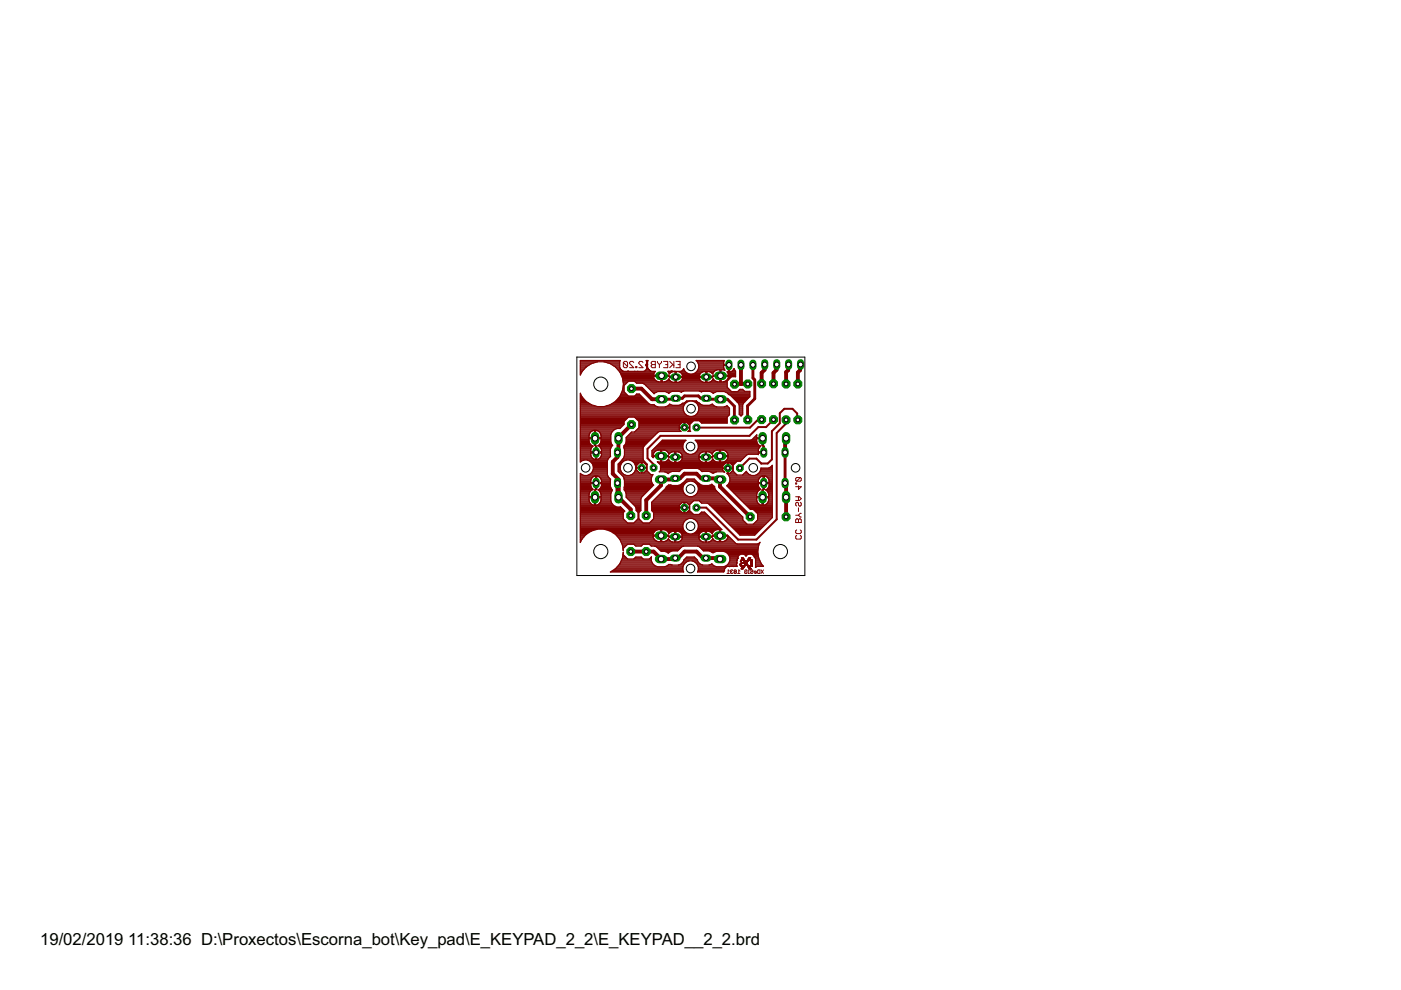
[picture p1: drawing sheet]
<svg xmlns="http://www.w3.org/2000/svg" width="297mm" height="210mm" viewBox="0 0 297 210" stroke-linecap="round" stroke-linejoin="round" font-family="sans-serif">
<defs><g id="words">
<g font-size="4">
<text x="8.5" y="200.4">19/02/2019</text>
<text x="27.2" y="200.4">11:38:36 D:\Proxectos\Escorna_bot\Key_pad\E_KEYPAD_2_2\E_KEYPAD__2_2.brd</text>
</g>
</g></defs>
<g fill="none" stroke="#800000" stroke-width=".21">
<path d="M132.2 76.9l.2-.3h.4l.3 .3v.8M132.2 76.9v.8l.2 .3h.4l.3-.3M132.2 76.9l.9 .8M134.4 76.9l-.3-.3h-.4l-.2 .3v.2l.9 .9h-.9M134.8 77.7h.2v.3h-.2zM136.3 76.9l-.2-.3h-.4l-.3 .3v.2l.9 .9h-.9M138.3 76.6h.6v1.4h-.6l-.2-.3 .2-.4-.2-.4zM138.3 77.3h.6M139.4 76.6v.3l.4 .4M139.8 77.3v.7M140.3 76.6v.3l-.5 .4M140.7 76.6h.9v1.4h-.9"/>
<path d="M141.1 77.3h.5M142 76.6l.9 .9M142.6 77.3l-.6 .7M142.9 76.6v1.4M143.3 76.6h.9v1.4h-.9M143.7 77.3h.5M156.9 119.7h.2M156.9 119.8l.3 .1M156.9 119.8h.2M156.9 119.6h.3M157 119.9h1M157 119.9h.2"/>
<path d="M157 119h.2M157 120h.9M157 119.1h.1M157.1 118.8h.8M157.1 118.7h.8M157.1 119.6l-.2 .1M157.2 119l-.2 .1M157.2 118.3h.3M157.2 118.9l-.2 .1M157.2 118.3h.4M157.2 118.3l.4 .1M157.3 118.9h-.3"/>
<path d="M157.3 118.4h.3M157.3 119.5h-.3M157.3 118.4l.4 .1M157.4 118.8l-.4 .1M157.4 118.5h.3M157.4 118.6h.4M157.5 119.5h-.5M157.6 118.8h.3M157.6 118.6h.2M157.7 119.4h-.7M157.7 118.9h.3M157.8 119.1h.7"/>
<path d="M157.8 118.9l.2 .1M157.8 119.4h-.7M157.8 119l.3 .1M157.8 119h.3M157.8 118.7h-.6M157.8 118.7h.1M157.9 119.7h.3M157.9 119.5h.6M158 119.4h.5M158 119.9h-.3M158 119.8l-.2 .1M158.1 118.9v.1"/>
<path d="M158.1 119.8h.1M158.1 119.8h-.3M158.2 119.7h-.3M158.2 119.7h.3M158.2 119.7h.1M158.3 119v.1M158.3 119.7l.2 .1M158.3 119.8h.3M158.4 119.8l.2 .1M158.4 119.9h.3M158.4 119.9l1 .1M158.4 118.9h1"/>
<path d="M158.5 119.4h-.5M158.5 119.3h-1.3M158.5 119.3h-1.1M158.5 118.7l.9 .1M158.5 118.7h.1M158.5 119.6h-.6M158.5 119.2h-.9M158.5 120h.9M158.5 119.1l-.7 .1M158.5 118.7h.9M158.5 119l-.3 .1M158.6 119h-.3"/>
<path d="M158.6 118.9l-.2 .1M158.6 118.5h.4M158.7 118.9h-.3M158.8 118.3h.4M158.9 118.6h-.3M159 118.6h-.4M159.1 118.4l-.5 .1M159.1 118.4h-.4M159.1 118.3l-.4 .1M159.3 119.9h.1M159.3 119.8h.1M159.3 119.7h.1"/>
<path d="M159.3 119.6h.1M159.3 119.5h.1M159.3 119.4h.1M159.3 119.3h.1M159.3 119.2h.1M159.3 119.1h.1M159.3 119h.1M159.3 118.9h.1M168.7 110.2l.2-.2 .4 .2 .4-.2 .2 .2v.6h-1.2zM168.7 102.4h.2v.2h-.2zM168.7 109.2h.6M168.7 105.3h.8l.4 .4-.4 .4h-.8"/>
<path d="M168.9 113.5l-.2 .2v.4l.2 .2h.8l.2-.2v-.4l-.2-.2M168.9 112.4l-.2 .1v.4l.2 .2h.8l.2-.2v-.4l-.2-.1M169.3 103v.8l.6-.6h-1.2M169.3 105.3v.8M169.3 107.7v.8M169.3 110.2v.6M169.3 109.2l.4 .4h.2M169.7 101.2l.2 .2v.4l-.2 .2h-.8M169.7 106.5l.2 .2v.4l-.2 .2-.4-.2v-.4l-.2-.2-.4 .2v.4l.2 .2M169.7 101.2h-.8l-.2 .2v.4l.2 .2M169.7 101.2l-.8 .8M169.9 108.8h-.2l-.4 .4"/>
<path d="M154.1 121.6h.5M154.6 121.1l-.2-.3v.8M155 121.2l-.1 .1 .1 .3 .4-.1M155 121.2h.1M155.4 121l-.4-.2-.1 .2 .1 .2M155.8 121.2l-.2 .1 .2 .3 .3-.1-.1-.3M155.8 121.2l-.2-.1 .2-.3 .3 .2-.1 .2M155.8 121.2h.2M156.4 121.6h.5M156.9 121.1l-.3-.3v.8M157.1 120l.8 .1M157.1 120.6h.4"/>
<path d="M157.2 120.1h.5M157.2 120.4h.5M157.4 120.1h.5M157.6 120.6h-.5M157.6 120.5h-.4M157.7 120.4h-.4M157.8 120.3h-.5M157.8 120.2l-.4 .1M157.8 120.1h.1M157.8 120.2h-.4M157.9 121l.1-.2 .4 .2v.5l-.4 .1-.1-.4h.2M157.9 120v.1"/>
<path d="M158.5 120v.1M158.5 120.1h.2M158.6 120.1l.4 .1M158.6 120.2h.4M158.6 121.6h.3M158.6 120.8h.3M158.6 120.2l.4 .1M158.7 120.3h.4M158.7 120.4h.4M158.7 120.8v.8M158.7 120.4h.5M158.7 120.1h.7"/>
<path d="M158.8 120.5h.4M158.9 120.6h.4M159.1 121l.4-.2 .1 .3-.3 .1-.2 .3 .2 .1 .3-.1M159.4 120l-.9 .1M160.4 121.3h-.5l.1-.2 .4 .1-.1 .4h-.3M160.7 120.8h.4v.8l-.5-.1zM161.4 120.8l.5 .8M161.9 120.8l-.5 .8"/>
</g>
<g fill="none" stroke="#800000" stroke-width=".25">
<path d="M123 77.8h1.2M123 76.7h8.4M123 79.4h.1M123 79.2h.2M123 78.9h.3M123 78.7h.5M123 78.5h.7M123 78.3h.9M123 78h1.1M123 77.6h1.6M123 77.4h1.9M123 77.2h2.3"/>
<path d="M123 76.9h2.9M123 76.5h8.5M123.3 78.9h.1M124.2 77.8v.1M124.2 77.8l-.9 1.1M125.4 77.1h.1M125.4 77.1l-1.2 .7M126.7 76.7l-1.3 .4M128.1 76.7l1.3 .4M128.8 76.9h2.6M129.4 77.1l1.1 .7M129.4 77.1h.1"/>
<path d="M129.5 77.2h1.9M129.8 77.4h1.6M130.2 77.6h1.2M130.5 77.8l.9 1.1M130.5 77.8h.9M130.7 78h.7M130.9 78.3h.7M131.1 78.5h.7M131.3 78.7h.9M131.4 76.7v1.2l.3 .5M131.4 76.7l.1-.3h-8.5v3.1l.3-.6M131.4 78.9h.1"/>
<path d="M131.4 78.9l.6 1.2M131.4 78.9h7.4M131.6 79.2h7.1M131.7 79.4h6.9M131.7 78.4h.1M131.7 78.4l.3 .2M131.7 79.6h8.4M131.8 79.8h6.8M132 78.6h.1M133.1 78.7h.1M136.5 78.7h1.5M136.9 78.5h.8"/>
<path d="M136.9 77.4h.4M137 77.6h.3M137 76.5h.4M137.1 78.3h.4M137.1 77.2h.2M137.1 77.8h.2M137.1 76.7h.2M137.1 76.7l-.1-.3h.4l-.1 .3M137.1 77.8a.81 .81 0 0 1-.6 .9h-4.3l-.2-.1M137.1 76.7l-.2 .7 .2 .4M137.1 78h.3M137.1 76.9h.2"/>
<path d="M137.3 76.7v.7M137.3 77.4l.1 .8M137.4 78.2h.1M137.4 78.2l.2 .2M137.6 78.4h.1M137.6 78.4l.2 .2M137.8 78.6h.1M137.8 78.6l1.2 .1-.4 .5M138.6 79.4v.1h1.5v1.5M138.6 79.2v.2M140.1 79.8h.3M140.4 79.6h1.4"/>
<path d="M141.8 79.8v-.3h-1.4v1.5M141.8 78.9h.5M141.9 79.2h.1M142 79.8l-.1 .3h9.2l-.1-.3M142 79.8h1.1M142.2 78.7h.4M142.8 78.8l-.5 .2-.4 .3v-.1M143 78.7h.2M143.1 78.8v2.3l-.6-.1-.6-.5M143.1 79.6h.3M143.1 79.4h.3M143.1 79.2h.3"/>
<path d="M143.1 78.9h.3M143.4 78.8v2.3a1.2 1.2 0 0 0 1.4-1M143.4 79.8h6.2M143.7 78.8l.8 .4M144.2 78.9h1.3M144.4 78.7h.8M144.5 79.2h1.3M144.5 79.2l.3 .6h-6.2a1.27 1.27 0 0 0 1.1 1.2h1.1l.6-.2 .4-.5 .1 .2M144.7 79.4h3.7M144.7 79.6h3.6M144.8 78.5h.3M144.9 78.3h.1"/>
<path d="M147.2 79.2h1.3M147.6 78.9h1.2M147.6 76.5h5.9M147.8 78.7h3.7M147.9 76.7h5.5M148 78.5h3.8M148 76.9h5.4M148 78.3h5.5M148.1 77.2h5.3M148.1 78h5.4M148.1 77.8h5.3M148.1 78v-.7l-.5-.9h6l-.2 .8h1v1.7l-.2-.1 .3 .6"/>
<path d="M148.1 78a1.65 1.65 0 0 1-1.5 1.3 1.65 1.65 0 0 1-1.7-1.1l-.3 .4-.3 .1h-1.6l-.3-.1-.8 .1 .3 .5M148.1 77.6h5.3M148.1 77.4h6.3M148.5 79.2l-.2 .6h6.2l-.3 .7M148.5 79.2l.6-.4h.5v2.3a1.16 1.16 0 0 1-1.3-1M149.6 79.6h.3M149.6 79.4h.3M149.6 79.2h.3M149.6 78.9h.3M149.9 79.8h1.1M150.7 78.9h.6M151 79.2h.2"/>
<path d="M151.2 79.6h1.4M151.5 78.7l-.4 .6-.5-.4-.7-.1v2.3l.7-.1 .5-.5M151.8 78.5l.8-.1v2.6M151.8 78.5l-.3 .2M152.6 79.8h.3M152.6 79.4h.3M152.6 79.2h.3M152.6 78.9h.3M152.6 78.7h.3M152.6 78.5h.3M152.9 79.6h3.1M153.4 78v-.5h1.3v1.4l.7-.4"/>
<path d="M153.4 78l.3 .5M153.7 78.5h.1M153.7 78.5l-.8-.1v2.6M154.2 78.9h1.8M154.4 79.2h1.6M154.4 77.8h.3M154.4 78.7h.3M154.4 78.5h.3M154.4 78.3h.3M154.4 78h.3M154.4 77.6h.3M154.5 79.4v.1h-3.3l.1 .3"/>
<path d="M154.5 79.4h1.5M154.5 79.8h1.5M155.2 78.7h.7M155.4 78.5l.2-.4 .4 .6M155.4 78.5h.4M155.6 78.3h.1M156 78.7v1.2h-.9l-.9 .9v1.3l.9 .9h1.3l.5-.5h.6l.4 .5M123 85.8h2.4M123 84h.3M123 89.6h9.3M123 93.4h1.9M123 96h6.4"/>
<path d="M123 97.8h.2M123 88.5h31.2M123 91.6h2.2M123 94.5h2.5M123 97.6h.7M123 97.4h3M123 97.2h2.6M123 96.9h2.4M123 96.7h2.3M123 96.5h2.3M123 96.3h2.2M123 95.8h3.3"/>
<path d="M123 95.6h2.2M123 95.4h2.3M123 95.1h2.3M123 94.9h2.4M123 94.7h2.6M123 94.3h2.2M123 94h2.1M123 93.8h2M123 93.6h1.9M123 93.2h1.9M123 92.9h3M123 92.7h1.9"/>
<path d="M123 92.5h1.9M123 92.3h1.9M123 92h2M123 91.8h2.1M123 91.4h2.5M123 91.1h7.2M123 90.9h7.6M123 90.7h8.6M123 90.5h8.8M123 90.3h9M123 90h9.2M123 89.8h9.3"/>
<path d="M123 89.4h9.3M123 89.2h9.5M123 88.9h9.8M123 88.7h10M123 88.3h23.1M123 88h22.6M123 87.8h22.4M123 87.6h22.1M123 87.4h22M123 87.1h21.9M123 86.9h21.9M123 86.7h21.9"/>
<path d="M123 86.5h21.9M123 86.3h16.4M123 86h3.1M123 85.6h2M123 85.4h1.7M123 85.2h1.4M123 84.9h1.1M123 84.7h.9M123 84.5h.7M123 84.3h.5M123 83.8h.2M123 83.6h.1"/>
<path d="M123.2 97.8l.6-.3h.7l.6 .3M123.3 84.1h.1M123.3 84.1l-.3-.7v14.6l.2-.2M123.3 84.1l.9 1M124.2 85.1h.1M124.2 85.1l1.2 .7M124.6 97.6h4.2M125 92l.3-.5 .7-.3v3.3l.3-.1M125.1 97.8l.4 .5M125.1 97.8h3.7M125.2 96.1l.1 .7M125.3 98h3.5"/>
<path d="M125.3 96.8l.3 .4M125.4 85.8l1.3 .4h1.4l1.3-.4M125.4 95l-.2 .8h2.3l-.1-.8M125.5 98.3a1.65 1.65 0 0 1-.3 2.1 1.65 1.65 0 0 1-2.2 0v14.6l.3-.6M125.5 98.3h3.3M125.6 97.2l.3 .2M125.6 98.5h3.2M125.7 99.8h3.1M125.7 98.7h3.1M125.8 99.6h3M125.8 99.1h3M125.8 99.4h3"/>
<path d="M125.8 98.9h3M126 93.4h.3M126 91.6h.3M126 94.3h.3M126 94h.3M126 93.8h.3M126 93.6h.3M126 93.2h.3M126 92.7h.3M126 92.5h.3M126 92.3h.3M126 92h.3"/>
<path d="M126 91.8h.3M126 91.4h.3M126.3 94.5h.1M126.3 97.4h.2M126.3 97.2h.2M126.3 96.9h.2M126.3 96.7h.2M126.3 96.5h.2M126.3 96.3h.2M126.3 95.6h.2M126.3 95.4h.2M126.3 95.1h.2"/>
<path d="M126.3 94.9h.2M126.3 94.7h.2M126.3 94.7l.2-.1v2.9a1.2 1.2 0 0 0 1-1.4M126.3 92.9h3.2M126.5 95.8h2.9M126.8 91.4h3.1M126.8 97.4h2.1M126.8 94.5l.6 .5M127.1 91.6h2.6M127.1 94.3h2.6M127.2 97.2h1.9M127.2 94.7h2.4"/>
<path d="M127.3 94l.1-1h-2.5l.1 .9 .3 .5 .5 .2-.4 .4M127.3 91.8l-.3-.3-.7-.3v6.3l-.4-.1M127.3 91.8l.1 1h-2.5l.1-.8M127.3 94l-.5 .5h3.1M127.3 94h2.3M127.3 91.8h2.3M127.4 96.9h1.9M127.4 94.9h2.1M127.4 93.8h2.2M127.4 92h2.2M127.4 93.6h2.1M127.4 92.3h2.1"/>
<path d="M127.4 93.4h2.1M127.4 93.2h2.1M127.4 92.7h2.1M127.4 92.5h2.1M127.5 96.7h2M127.5 95.1h2M127.5 96.5h1.9M127.5 95.4h1.9M127.5 96.3h1.9M127.5 95.6h1.9M128.6 86h10.3M129.4 85.8h9.3l.8 .5h1.5l.6-.3"/>
<path d="M129.5 96.8l-.6 .5-.1 .4v3l.1 .4 .6 .5M129.6 94.7l-.2 .5 .1 1.6M129.7 85.6h7.9M129.8 91.6l-.3 .6v1.5l.4 .7-.3 .3M130.1 85.4h7.3M130.4 85.2h6.7M130.5 85.1h.1M130.5 85.1l-1.1 .7M130.6 84.9h6.3M130.9 84.7h5.8M131 84.5h5.5M131.1 99.1h.4"/>
<path d="M131.1 99.8h.5M131.1 99.6h.4M131.1 99.4h.4M131.1 98.9h.4M131.1 98.7h.5M131.1 98.5h.6M131.2 98.3h.5M131.2 84.3h5M131.4 98h.6M131.4 84.1h.1M131.4 84.1l-.9 1M131.4 84h4.6"/>
<path d="M131.5 83.8h1.6M131.6 83.6h1.3M131.6 97.8h.6M131.7 83.4h.9M131.8 83.2h.6M131.8 97.6h.9M131.9 82.9h.4M132 80.1h6.6M132 97.4l-.9 1v1.6l1.1 1.1 .1 .4v2.4l.2 .2M132 97.4h4.4M132 80.1h.1M132 82.8h.1"/>
<path d="M132 82.8l-.6 1.3M132 80.1l.2 1.3-.2 1.4M132 82.7h.3M132 80.3h6.7M132 82.5h.3M132 80.5h6.8M132.1 82.3h.2M132.1 80.7h7M132.1 80.9h1M132.1 82h.2M132.1 81.8h.2M132.1 81.2h.8"/>
<path d="M132.2 81.6h.3M132.2 81.4h.5M132.2 97.2l-.2 .2M132.2 97.2h4.2M132.2 97.8a1.67 1.67 0 0 0-.4 2.3 1.67 1.67 0 0 0 2.3 .5 1.67 1.67 0 0 0 .4-2.3M132.2 97.8a1.67 1.67 0 0 1 2.3 .5M132.3 94.9l.1 1.7-.2 .6M132.3 96.9h4.1M132.3 94.9h4.1M132.3 94.7h4.2M132.3 89.4v.6l-.9 .8h-.6l-.6 .3-.4 .5M132.3 94.5h4.4"/>
<path d="M132.4 96.7h4M132.4 95.1h4M132.4 96h4M132.4 96.5h4M132.4 96.3h4M132.4 95.8h4M132.4 95.6h4M132.4 95.4h4M132.5 94.3h4.4M132.6 94h4.5M132.7 93.8h4.6M132.8 93.4h5"/>
<path d="M132.8 93.6h4.7M132.8 93.2h5.2M132.8 92.9h5.4M132.8 92.7h5.6M133.1 92.5h5.5M133.2 88.5l-.9 .9M133.3 92.3h5.6M133.5 92h5.6M133.6 97.6h2.9M133.7 91.8h5.6M134.1 97.8h2.5M134.3 98h2.5"/>
<path d="M134.5 84l.5-.5h.5l2.1 2.1 .4 .2M134.5 88.5l1 .9M134.5 98.3h.9M134.6 98.5h.6M134.6 80.9h5M134.6 99.8h.5M134.7 83.8h1.1M134.7 98.7h.3M134.7 99.6h.3M134.8 99.4h.2M134.8 98.9h.2M134.8 91.4h9.5"/>
<path d="M134.8 88.7h19.4M134.9 81.2h19.3M134.9 83.6h.7M135 99.1v-.4l.6-.6h.4v2.2M135 91.1h9.1M135 88.9h19.2M135.2 90.9h8.8M135.3 89.2h18.9M135.4 90.7h9.6M135.5 89.6h11.2M135.5 89.4v1.3l-1 .9M135.5 90.5h8.5"/>
<path d="M135.5 90.3h8.5M135.5 90h8.7M135.5 89.8h8.9M135.5 89.4h11.4M136 99.8h.1M136 99.6h.1M136 99.4h.1M136 98.9h.1M136 98.7h.1M136 98.5h.1M136 98.3h.1M136.4 97.3l.1 .4 .8 .7-.2 .2v1.2l.9 .8h.5l-.4 .7"/>
<path d="M136.5 81.4h17.7M136.7 98.3h.4M136.8 81.6h17.4M136.9 98.5h.3M136.9 99.8h.3M137 81.8h17.2M137.1 98.7h.1M137.1 99.3h-2.1v.3l.6 .7M137.1 98.7l-.6-.6h-.4v2.2M137.1 99.1h-2.3M137.1 99.6l-.6 .7M137.1 99.6h.1"/>
<path d="M137.1 99.4h.1M137.1 98.9h.1M137.2 82h17M137.5 82.3h16.8M137.7 82.5h16.8M137.9 82.7h16.9M138.1 82.9h6.8M138.2 95.5v1.3l.3 .2v-.2h3.4l-.1 .2h2.9v.2M138.2 96h.4M138.2 96.7h1.8M138.2 96.5h.3M138.2 96.3h.3"/>
<path d="M138.2 95.8h.6M138.2 95.6h.9M138.4 83.2h.8M138.4 96.9h.1M138.4 95.4h6.5M138.6 83.4h.2M138.6 95.1h6.2M138.9 94.9h5.9M139.1 95.6l-.5 .4-.1 .6h3.2l-.1 .2h3.1l-.1-.3M139.1 95.6l.9-.2v2.6l-.6-.1M139.1 94.7h5.7M139.3 94.5h5.5"/>
<path d="M139.4 97.9l.6 .7v1.2l-.2 .2h2.5M139.4 97.9h.1M139.5 98h3.1M139.5 94.3h5.3M139.6 91.6h-5.7l-1.1 1.2v.9l-.5 .9v.3M139.7 98.3h14.1M139.7 94h5.2M139.9 98.5h13.7M140 93.8h5M140 99.8h4.2M140 96h.3M140 97.8h.3"/>
<path d="M140 99.1h13.2M140 99.6h4.4M140 99.4h4.8M140 98.9h13.2M140 98.7h13.3M140 97.6h.3M140 97.4h.3M140 97.2h.3M140 96.9h.3M140 96.5h.3M140 96.3h.3M140 95.8h.3"/>
<path d="M140 95.6h.3M140.1 80.1h.3M140.1 80.7h.3M140.1 80.5h.3M140.1 80.3h.3M140.2 93.6h5M140.3 96.7h1.4M140.9 80.9h1.4M141.1 86.3h3.8M141.2 97.8h.9M141.3 95.6l-1-.2v2.6l.8-.1 .6-.5M141.3 95.6l.5 .7 .2-.2"/>
<path d="M141.3 95.6h3.7M141.4 83.2h.7M141.5 80.7h.5M141.5 97.6h.4M141.5 95.8h1M141.6 86h3.4M141.6 86l.4-.3a2.5 2.5 0 0 0 2.7-.2l.5-.2 .4-.3h2l.4 .3a2.63 2.63 0 0 0 3 .4l.4 .3M141.7 96h.3M141.7 80.5h.2M141.7 97.3v.1M141.7 97.3l.3 .5M141.8 83.4h.1"/>
<path d="M141.8 96.3h.1M141.9 85.8h.4M141.9 96.9h1.1M142 96.1l.5-.3h.5v2.3M142.6 83l-.8 .4-.8-.4h-1.5l-.8 .5-2.1-2.1-.4-.1h-1.2l-.5-.5h-1.3l-.9 .9v1.4l.9 .9M143 96h.3M143 97.8h.3M143 97.6h.3M143 97.4h.3M143 97.2h.3M143 96.7h.3M143 96.5h.3"/>
<path d="M143 96.3h.3M143 95.8h.3M143.1 80.9h.3M143.1 80.7h.3M143.1 80.5h.3M143.1 80.3h.3M143.3 96.9h6.2M143.8 98h5.3M143.8 95.8h1.4M143.9 83l.6 .2M144.2 80.9h4.6M144.2 99.8l.7-.5h3l.4 .2 .5 .5a2.33 2.33 0 0 1 2.2 .3"/>
<path d="M144.2 99.8l-.2 .2-1.5-.1-.8 .5-.8-.4M144.2 85.8h.9M144.3 97.8h4.3M144.3 96h1.2M144.3 96.1l-.5-.3h-.5v2.3M144.3 96.1l.3 .4M144.4 83.2h.1M144.5 97.6h3.9M144.5 96.3h1.4M144.5 80.7h4M144.6 97.3l-.3 .5-.7 .3h-.9l-.7-.3M144.6 97.4h3.6"/>
<path d="M144.6 96.5h3.6M144.6 85.6h.7M144.6 80.5h3.8M144.7 97.2l-.1 .1M144.7 89.6l-.7 .6v.4h2.2M144.7 97.2h3.5M144.7 96.7h3.5M144.7 80.3h3.6M145 89.6v1.1h-1v.4l.4 .4h-4.6l-.3 .1-3 3-.1 .4v2.3M145 90.5h.2M145 90.3h.2M145 90h.2"/>
<path d="M145 89.8h.2M145.1 87.6a1.67 1.67 0 0 1 1.4-2.6 1.67 1.67 0 0 1 1.4 2.6M145.1 87.6l.5 .5M145.1 85.4h.4M145.2 89.6v1.1h1M145.2 90.7h1M145.4 85.2h.5M145.6 89.6l.6 .6M145.6 88.1l.6 .2h.6l.6-.2M145.8 89.8h.6M145.9 91.4h.4M146 90h.2"/>
<path d="M146.2 91.1h.1M146.2 90v1.2l.2 .3h-.6l.4-.4M146.2 90.9h.1M146.2 90.5h.1M146.2 90.3h.1M146.9 96.3h1.5M146.9 88.3h7.4M147.2 85.2h.6M147.4 96h1.1M147.4 88h7.2M147.6 85.4h.5M147.6 95.8h1.4"/>
<path d="M147.6 93.6h12.8M147.7 87.8h7M147.8 85.6h.6M147.8 95.6h3.8M147.8 93.8h12.7M147.9 87.6l-.5 .5M147.9 87.6h6.8M147.9 95.4h12.9M147.9 94h12.7M147.9 85.8h.9M148 95.1h12.8M148 87.4h6.7"/>
<path d="M148 94.3h12.8M148 86h3.4M148.1 94.5h13M148.1 99.4h5.1M148.1 94.9h12.9M148.1 94.7h13.1M148.1 87.1h6.6M148.1 86.3h3.8M148.1 86.9h6.6M148.1 86.7h6.6M148.1 86.5h6.5M148.2 97.2l-.1-.2h2.9l-.1-.2h3.5l-.1 .4"/>
<path d="M148.2 97.2v.1M148.2 97.3l.3 .5M148.3 82.9h6.7M148.4 89.4h5.8M148.4 99.6h4.8M148.5 96.1l.5-.3h.5v2.3M148.5 96.1l-.3 .4M148.7 89.6h5.5M148.7 99.8h4.6M149.1 83l-.4 .1-.4-.2h-3.4l-.4 .3M149.5 96h.3M149.5 97.8h.3"/>
<path d="M149.5 97.6h.3M149.5 97.4h.3M149.5 97.2h.3M149.5 96.7h.3M149.5 96.5h.3M149.5 96.3h.3M149.5 95.8h.3M149.6 80.9h.3M149.6 80.7h.3M149.6 80.5h.3M149.6 80.3h.3M149.8 96.9h1.2"/>
<path d="M150.3 98h5.7M150.3 95.8h1M150.4 83l.6 .2M150.7 80.9h1.4M150.7 85.8h.5M150.7 97.8h.9M150.8 96h.3M150.9 83.2h.8M151 97.6h.3M151 83.2l.2 .2 .8-.4h1.5l1.3 .8 1.8 1.7 .1 .4v1.9M151 96.3h.1M151 80.7h.6"/>
<path d="M151.1 80.5l.1-.2 .1 .2M151.1 97.3l-.3 .5-.7 .3h-.9l-.7-.3M151.1 97.3v.1M151.1 80.5h.2M151.2 96.7h1.3M151.2 83.4h.1M151.3 80.5l.9 .5 1.3-.1 .7-.4M151.4 86l.6 .3h1.5l.6-.3M151.6 95.6l-.6 .7-.5-.4-.7-.1v2.3M151.6 95.6l.9-.2v2.6l-.8-.1-.6-.5M152.5 96h.3M152.5 97.8h.3"/>
<path d="M152.5 97.6h.3M152.5 97.4h.3M152.5 97.2h.3M152.5 96.9h.3M152.5 96.5h.3M152.5 96.3h.3M152.5 95.8h.3M152.5 95.6h.3M152.6 80.1h.3M152.6 80.7h.3M152.6 80.5h.3M152.6 80.3h.3"/>
<path d="M152.8 96.7h5.3M153.4 80.9h.8M153.6 86.3h.8M153.8 95.6l.4 .4 .2 .6h-3.3l.1 .2h-3.1l.1-.3M153.8 95.6l-1-.2v2.6l.8-.1 .6-.5M153.8 95.6h7M153.8 83.2h5.2M153.9 80.7h.4M154 97.6h3.2M154 95.8h7.8M154.1 86h.1M154.1 86l.6 .6v1.3l-.5 .5v1.3h-5.4l-.5-.5h-1.2l-.9 .8"/>
<path d="M154.1 86l.1 .1M154.2 97.4h3.2M154.2 80.5h.3M154.2 99.1h.2M154.2 99.8h.2M154.2 99.6h.2M154.2 99.4h.2M154.2 98.9h.2M154.2 98.7h.2M154.2 98.5h.2M154.2 98.3h.2M154.2 83.4h4.8"/>
<path d="M154.3 97.2l-.1 .2M154.3 97.2h3.3M154.3 96.3h6.5M154.3 80.3h.4M154.4 96.9h3.5M154.4 96.5h3.9M154.4 80.1h.5M154.5 83.6h4.5M154.9 83.8h4.1M154.9 98.3h.9M155.1 84h3.9M155.1 98.5h.5"/>
<path d="M155.3 99.8h.1M155.3 84.3h3.5M155.3 98.7h.1M155.4 99.2h-2.2v-.4l.7-.6h.3v2.2h-.1l.4 .3 .2 .6M155.4 98.8l-.6-.6h-.4v2.2h.4l.6-.7M155.4 99.3h-2.2v.4l.4 .4-.2-.1M155.4 99.1h.1M155.4 99.6h.1M155.4 99.4h.1M155.4 98.9h.1M155.5 84.5h3.1M155.7 84.7h2.7"/>
<path d="M156 84.9h2.2M156.2 85.2h1.7M156.3 97.8l-.9 .9v1.2l.9 .8M156.4 85.4h1.3M156.5 82.9l2.5 .1v1.1l-1.4 1.4-.1 .4v2l-.4 .3-.4-.4M156.6 85.6h1M156.7 85.8h.8M156.7 82.7h.9M156.7 87.8h.8M156.7 87.6h.8M156.7 87.4h.8M156.7 87.1h.8"/>
<path d="M156.7 86.9h.8M156.7 86.7h.8M156.7 86.5h.8M156.7 86.3h.8M156.7 86h.8M156.9 88h.4M159.1 93.3l.3-.1 1-1v.6h1.2v1.7l.2-.1M159.5 93.2h.9M159.7 92.9h1.9M159.9 92.7h.5M160.2 92.5h.2M160.4 92.3h.1"/>
<path d="M160.4 93.4l-13-.1a1.67 1.67 0 0 1 .3 2.5 1.67 1.67 0 0 1-2.5 0 1.67 1.67 0 0 1 .2-2.5l-5 .1-2.2 2.1M160.8 96.1v.3l-2.1-.1-.4 .1-1.3 1.4h-3.3M161 95l.3-.4-.4-.2-.4-.5-.1-.9h1.4v3.1l-7.6-.1M161.2 99.8h2.5M161.3 99.6h2.4M161.3 99.4h2.4M161.6 93.4h.2M161.6 94.3h.2M161.6 94h.2M161.6 93.8h.2M161.6 93.6h.2M161.6 93.2h.2"/>
<path d="M161.8 94.5h.1M161.8 95.6h.3M161.8 95.4h.3M161.8 95.1h.3M161.8 94.9h.3M161.8 94.7h.3M161.8 94.7l.3-.1v1.2h-1.3l.2-.8M163.2 99.1h.5M163.5 98.9h.2M163.7 98.7h.1M123 112.2h3.5M123 114.9h.1"/>
<path d="M123 110.9h21.9M123 102.9h2.2M123 111.1h21.8M123 108h9.1M123 100.7h.5M123 106.7h2.2M123 108.7h9.1M123 102h2.2M123 114.7h.2M123 114.5h.3M123 114.3h.4M123 114h.6"/>
<path d="M123 113.8h.8M123 113.6h1M123 113.4h1.2M123 113.1h1.5M123 112.9h1.9M123 112.7h2.2M123 112.5h2.8M123 112h21.8M123 111.8h21.8M123 111.6h21.8M123 111.4h21.8M123 110.7h9.9"/>
<path d="M123 110.5h9.7M123 110.3h9.4M123 110h9.2M123 109.8h9.1M123 109.6h9.1M123 109.4h9.1M123 109.1h9.1M123 108.9h9.1M123 108.5h9.4M123 108.2h9.4M123 107.8h8.9M123 107.6h8.7"/>
<path d="M123 107.4h7.5M123 107.1h7.1M123 106.9h2.4M123 106.5h2M123 106.3h1.9M123 106h1.9M123 105.8h1.9M123 105.6h1.9M123 105.4h3M123 105.1h1.9M123 104.9h1.9M123 104.7h1.9"/>
<path d="M123 104.5h2M123 104.2h2.1M123 104h2.3M123 103.8h2.6M123 103.6h2.6M123 103.4h2.4M123 103.1h2.3M123 102.7h2.2M123 102.5h3.3M123 102.3h2.2M123 101.8h2.3M123 101.6h2.3"/>
<path d="M123 101.4h2.5M123 101.2h2.7M123 100.9h3.2M123 100.5h.1M123.3 114.4h.1M124.2 113.3h.1M124.2 113.3l-.9 1.1M124.8 100.7h4M125 104.5l-.1 .8h2.5v-.6M125.2 100.5h3.6M125.2 106.7l-.2-.3-.1-.8h2.5v.6l-.3 .5M125.3 101.6l-.1 .7h2.3l-.1-.7"/>
<path d="M125.4 112.6h.1M125.4 112.6l1.3-.4h1.4l1.3 .4M125.4 112.6l-1.2 .7M125.4 100.3h3.4M125.6 100h3.2M126 106.7h.3M126 106.9h.3M126 106.5h.3M126 106.3h.3M126 106h.3M126 105.8h.3M126 105.6h.3"/>
<path d="M126 105.1h.3M126 104.9h.3M126 104.7h.3M126 104.5h.3M126 104.2h.3M126 104h.3M126.3 100.9v6.2l.8-.4M126.3 103.9h-.3v3.2l-.8-.4M126.3 102.9h.2M126.3 102h.2M126.3 100.9l-.7 .3-.3 .4M126.3 103.8h.1"/>
<path d="M126.3 103.6h.2M126.3 103.4h.2M126.3 103.1h.2M126.3 102.7h.2M126.3 102.3h.2M126.3 101.8h.2M126.3 101.6h.2M126.3 101.4h.2M126.3 101.2h.2M126.3 100.9h.2M126.3 105.4h3.2M126.5 100.9v2.9l-.2-.1"/>
<path d="M126.5 100.9l.6 .3 .3 .4M126.5 102.5h2.9M126.6 100.9h2.3M126.8 103.9h.1M126.8 103.9a1.23 1.23 0 0 0 .7-1.3h-2.3l.1 .7 .5 .5-.5 .2-.3 .5M126.8 103.9l.5 .6M126.9 106.9h3M126.9 103.8h2.9M127 104h2.8M127.1 101.2h1.9M127.1 106.7h2.6M127.2 104.2h2.5"/>
<path d="M127.2 103.6h2.4M127.3 106.5h2.3M127.3 101.4h1.9M127.3 104.5l.1 .2M127.3 104.5h2.3M127.4 106.3h2.1M127.4 103.4h2.1M127.4 104.7h2.1M127.4 106h2.1M127.4 105.8h2.1M127.4 105.6h2.1M127.4 105.1h2.1"/>
<path d="M127.4 104.9h2.1M127.4 101.6h2.1M127.5 103.1h1.9M127.5 101.8h1.9M127.5 102.9h1.9M127.5 102h1.9M127.5 102.7h1.9M127.5 102.3h1.9M128.2 112.2h16.7M129 112.5h10.1M129.4 112.6l1.1 .7M129.4 112.6h.1"/>
<path d="M129.5 101.6l-.1 1.5 .4 .7M129.5 112.7h9.3M129.8 104.1l-.3 .5v1.6a1.66 1.66 0 0 0 2.1 1.3l.9 .9-.4 .3v1.3l1 .9M129.8 103.8v.2M129.8 104v.1M129.9 112.9h8.7M130.2 113.1h8.3M130.5 113.3l.9 1.1M130.5 113.3h.1M130.6 113.4h7.9M130.7 113.6h9.3M130.9 113.8h7.6"/>
<path d="M131.1 100h.6M131.1 114h7.4M131.2 119.8h7.5M131.3 114.3h7.3M131.3 100.3h.6M131.4 119.5l-.9 1.1M131.4 114.4h.1M131.4 119.5l7.1 .1M131.4 114.4l.6 1.2M131.5 114.5h7.3M131.5 119.4h6.8M131.6 114.7h7.5"/>
<path d="M131.6 100.5h.5M131.6 119.1h6.6M131.7 114.9h10.9M131.7 118.9h6.4M131.8 100.7h.7M131.8 115.1h24.1M131.8 118.7h6.3M131.9 115.4h29.1M131.9 118.5h1.1M132 118.3l-.6 1.2M132 118.3h.1M132 115.6l.1 1.2v-.5l1-.9h1.3l.4 .4h1.1l.5-.4h1.3l.4 .4h22.7"/>
<path d="M132 115.6h.9M132 118.3h.8M132 115.8h.6M132 118h.6M132 100.9h6.3M132 116h.4M132.1 117.8h.3M132.1 117.6h.1M132.1 116.2h.1M132.1 116.5h.1M132.1 117.4h.1M132.1 117.1l-.1 1.2"/>
<path d="M132.1 117.1v.5l1 .9h1.3l.4-.4h1.1l.5 .4h1.3l.4-.4M132.1 117.1h.1M132.1 116.7h.1M132.2 101.2h6M132.3 101.4h5.8M132.3 103.8h5.3M132.3 103.6h5.6M132.3 103.4h5.8M132.3 101.6h5.8M132.4 102.9h6.1M132.4 102h5.7M132.4 103.1h5.9"/>
<path d="M132.4 102.7h6.1M132.4 102.5h5.9M132.4 102.3h5.8M132.4 101.8h5.7M132.5 104h4.9M132.5 104.1l.3 .5v.8l1.9 2M132.6 104.2h4.6M132.7 104.5h4.3M132.8 105.4h3.3M132.8 105.1h3.5M132.8 104.9h3.7M132.8 104.7h3.9"/>
<path d="M132.9 105.6h3.1M133.1 105.8h2.8M133.4 106h2.5M133.6 106.3h2.3M133.7 100.7h4.7M133.8 106.5h2.1M134 106.7h1.9M134.2 100.5h3.6M134.2 106.9h1.7M134.4 100.3h3.2M134.4 118.5h1.9M134.5 107.1h1.4"/>
<path d="M134.6 100h.8M134.6 115.6h1.5M134.6 110.7h1.5M134.6 118.3h1.5M134.7 107.4l.2 .8M134.7 107.4h1.2M134.8 107.6h1.1M134.8 110.5h1.1M134.9 108h1M134.9 108.2l.4 .5v1.3l-.9 .9M134.9 108.2h1M134.9 107.8h1"/>
<path d="M135 110.3h.7M135.1 108.5h.5M135.3 110h.2M135.3 108.7h.1M135.3 109.8h.1M135.3 109.6h.1M135.3 109.4h.1M135.3 109.1h.1M135.3 108.9h.1M135.9 105.8v2.4M135.9 108.2l-.5 .5v1.3l1 .9M136 100h.1"/>
<path d="M136 105.4l-.1 .4M136.7 100h.7M137.7 118.5h.4M137.9 115.6h23M137.9 110.7h7.1M137.9 118.3h.2M138.1 101.3v.7l.5 .8-2.6 2.6M138.1 110.5h7.1M138.1 118.1h.1M138.1 118.1a1.61 1.61 0 0 0 1.3 2.1h1.5l.9-.5 .7 .1M138.2 108.2l.4 .5v1.3l-.9 .9M138.2 108h5.8"/>
<path d="M138.2 106.7h6.3M138.2 108.2h6M138.2 107.8h5.8M138.2 107.6h6.8M138.2 107.4h5.8M138.2 107.1h5.9M138.2 106.9h6.1M138.2 106.5h8.5M138.3 110.3h7.1M138.4 108.5h6M138.4 106.3h8.6M138.5 110h7.3"/>
<path d="M138.6 108.7h8.1M138.6 109.8h12M138.6 109.6h11.8M138.6 109.4h11.5M138.6 109.1h11.3M138.6 108.9h8.3M138.6 106h15.3M138.8 115.8l.4 .2 1 .9h2M138.9 105.8h14.8M139.1 105.6h14.3M139.3 116h5.2M139.3 105.4h13.9"/>
<path d="M139.5 116.2h4.7M139.5 105.1h6.2M139.6 112.3a1.27 1.27 0 0 0-1.1 1.1h3.2l-.1 .3h3.1l-.4-.8M139.7 116.5h4.3M139.7 104.9h5.7M139.9 116.7h3.9M140 104.7h5.1M140 112.3v2.6a1.35 1.35 0 0 1-1.5-1.2h3.4l-.1 .2h2.9a1.17 1.17 0 0 1-1.1 1h-1.1l-.5-.2-.3-.5M140 114.7h.3M140 114.5h.3M140 114.3h.3M140 114h.3"/>
<path d="M140 113.8h.3M140 113.4h.3M140 113.1h.3M140 112.9h.3M140 112.7h.3M140 112.5h.3M140.2 104.5h4.8M140.3 112.3v2.6l.8-.2 .6-.5M140.3 113.6h1.4M140.4 104.2h4.5M140.6 104h4.2M140.7 112.3l.4 .1 .6 .5"/>
<path d="M140.9 103.8h3.9M140.9 116.9l.6 .3M141.1 103.6h3.7M141.2 114.7h.9M141.2 103.4h3.6M141.3 112.5h3.7M141.3 103.1l-.2 .4-2.9 3v1.7M141.3 103.1h3.6M141.5 100.3h.3M141.5 117.1h.3M141.5 114.5h.4M141.6 112.7h.9"/>
<path d="M141.7 119.8h3.2M141.7 102.9h3.2M141.7 114.3h.1M141.7 112.9l.1 .3 .2-.3M141.7 114.2h.1M141.7 112.9h.3M141.8 113.1h.1M141.9 113.8h1.1M142 112.9l.5-.2 .5-.1v2.3M142.5 102.9a.84 .84 0 0 0-1.2 .2M143 114.7h.3M143 114.5h.3"/>
<path d="M143 114.3h.3M143 114h.3M143 113.6h.3M143 113.4h.3M143 113.1h.3M143 112.9h.3M143 112.7h.3M143.3 113.8h6.2M143.8 114.9h5.3M143.9 112.7h1.3M144.3 114.7h4.3M144.3 112.9l-.5-.2-.5-.1v2.3"/>
<path d="M144.3 112.9h1.2M144.4 119.6l-.6 .2M144.4 102.7l-.6 .2M144.4 119.6h.7M144.4 102.7h.7M144.5 114.5h3.9M144.5 113.1h1.4M144.6 114.3h3.6M144.6 119.4h.7M144.6 113.4h3.6M144.6 102.5l-.2 .2M144.6 102.5l1-.9h1.6l1 .9"/>
<path d="M144.6 102.5h.7M144.7 114h3.5M144.7 113.6h3.5M144.8 103.3a1.67 1.67 0 0 0 1.6 2 1.67 1.67 0 0 0 1.7-2M144.8 119.2l-.4 .4M144.8 119.1h.7M144.9 118.9h3M144.9 115.8l-.4 .2-.8 .8h-1.2l-.8 .5-.2-.1M144.9 102.3h.6M145 118.7l.6-.6h1.6l.6 .6M145 118.7l-.2 .5M145 118.7h2.8"/>
<path d="M145 112.5a1.67 1.67 0 0 1 1.4-2.6 1.67 1.67 0 0 1 1.4 2.6M145 108h.2M145 106.7h.2M145 112.5a1.65 1.65 0 0 0 2.8 0M145 108.5h.2M145 108.2h.2M145 107.8h.2M145 107.4h.2M145 107.1h.2M145 106.9h.2M145.2 102h2.5M145.2 107.6h1"/>
<path d="M145.2 118.5h2.4M145.4 101.8h2M145.5 118.3h1.9M145.6 101.6h1.6M145.7 106.7h.8M145.8 108.5h.7M145.9 106.9h.4M146 108.2h.2M146.1 118.9a1.63 1.63 0 0 0-1.2 2.4h-15.5l1.1-.7M146.1 102l-.6 .3-.5 .4-.2 .6M146.2 107.1h.1M146.2 107.2l-.6-.7h-.4v2.2"/>
<path d="M146.2 107.5h-2.2v-.3l.7-.7h.3v2.2M146.2 107.7h-2.2v.4l.7 .6M146.2 108h.1M146.2 108.1l-.6 .6M146.2 107.8h.1M146.2 107.4h.1M146.7 118.9a1.67 1.67 0 0 1 1.4 2M146.7 102l.6 .3 .5 .4 .3 .6M146.9 113.1h1.5M147 110h3.8M147.1 105.1h5.9M147.3 102.3h.6"/>
<path d="M147.3 119.1h.7M147.4 112.9h1.1M147.4 110.3h3.6M147.5 104.9h5.3M147.5 102.5h.7M147.6 119.4h.6M147.6 112.7h1.4M147.6 110.5h3.7M147.7 104.7h4.8M147.8 119.6h.6M147.8 102.7h.6M147.8 112.5h3.8"/>
<path d="M147.8 118.7l.2 .5 .4 .4M147.8 110.7h3.7M147.8 104.5h4.5M147.9 102.9h3.3M147.9 119.8h3.3M147.9 115.8l.4 .2 .9 .8h1.1l.7 .4 .9-.3M147.9 110.9h3.8M148 104.2h4.1M148 103.1h3.5M148 112h4.8M148 111.1h3.9M148 104h3.9"/>
<path d="M148.1 111.8h4.5M148.1 111.6h4.3M148.1 111.4h4M148.1 103.8h3.6M148.1 103.6h3.5M148.1 103.4h3.4M148.2 102.5l.2 .2M148.3 106.3h5.8M148.4 116h12.4M148.4 108.9h1.3M148.4 119.6l.6 .2M148.4 102.7l.6 .2"/>
<path d="M148.5 112.9l-.4 .8h3.1l-.1-.3h3.1l1.8 1.8 .3 .2M148.5 106.5h5.8M148.6 116.2h12.2M148.6 108.7h.9M148.8 116.5h11.9M149 112.7l.5-.1v2.3M149 112.7l-.5 .2M149.1 116.7h11.6M149.5 114.7h.3M149.5 114.5h.3M149.5 114.3h.3M149.5 114h.3"/>
<path d="M149.5 113.6h.3M149.5 113.4h.3M149.5 113.1h.3M149.5 112.9h.3M149.5 112.7h.3M149.8 113.8h1.2M150.3 114.9h5.4M150.3 106.9h4.5M150.4 112.7h.9M150.5 107.1h.1M150.6 100h3M150.6 107.1h4.4"/>
<path d="M150.6 116.9h10.1M150.7 114.7h.9M150.8 112.9l-.5-.2-.5-.1v2.3M150.8 112.9h.3M150.8 107.4h4.4M150.9 119.6l-.6 .2M150.9 102.7l-.6 .2M150.9 102.7l.6 .4M150.9 119.6h.1M150.9 102.7h.1M151 114.5h.3M151 100.3h.3"/>
<path d="M151 117.1h.3M151 113.1h.1M151 107.6h4.4M151.1 114.3h.1M151.1 114.2h.1M151.2 113.6h1.3M151.2 107.8h4.5M151.5 108h4.4M151.5 103.1l.2 .7 5.8 5.8v.6M151.7 108.2h4.4M151.9 100l-.6 .3M151.9 108.5h4.4"/>
<path d="M152.1 112.3a1.26 1.26 0 0 0-1.1 .9l-.2-.3M152.1 108.7h4.4M152.4 108.9h4.4M152.5 112.3v2.6l-.8-.2-.6-.5M152.5 114.7h.3M152.5 114.5h.3M152.5 114.3h.3M152.5 114h.3M152.5 113.8h.3M152.5 113.4h.3M152.5 113.1h.3M152.5 112.9h.3"/>
<path d="M152.5 112.7h.3M152.5 112.5h.3M152.6 109.1h4.4M152.8 112.3v2.6a1.36 1.36 0 0 0 1.6-1.2h-3.5l.1 .2h-2.9a1.17 1.17 0 0 0 1.1 1h1.3l.6-.7M152.8 113.6h1.6M152.8 109.4h4.4M153 109.6h4.4M153.2 109.8h4.3M153.4 116.9a1.66 1.66 0 0 1 1.4 1.6 1.66 1.66 0 0 1-1.4 1.7h-1.5l-1-.6M153.5 110h4M153.7 110.3h3.8M153.7 114.7h1.8"/>
<path d="M153.9 110.5h3.8M154 117.1h6.7M154 114.5h1.3M154.1 110.7h3.8M154.2 119.8h2M154.2 102.9h6.6M154.2 114.3h.8M154.2 103.1h6.6M154.2 100.5h1.8M154.2 100h.2M154.2 100.3h.2M154.2 117.4h6.5"/>
<path d="M154.3 114h.5M154.3 110.9h3.9M154.4 119.6h1.8M154.4 113.8h.2M154.4 102.7h6.4M154.5 100.7h4.6M154.5 117.6h2.4M154.5 103.4h6.4M154.5 119.4h1.7M154.5 102.5h7.3M154.6 106.7h-5.8l-.5-.5h-1.3l-.8 .8v1.2l.8 .9h1.3l.5-.5h.6l3.7 3.7-5.2-.1M154.6 100.9h7.1"/>
<path d="M154.6 117.8h2M154.6 111.1h7.7M154.6 119.1h1.6M154.6 102.3h6.2M154.7 118h1.8M154.7 103.6h6.4M154.7 101.2h6.5M154.7 118.9h1.5M154.7 102h6.1M154.7 101.3v.7l-.2 .6-.4 .4 5 5h4.6M154.7 118.7h1.6M154.7 118.3h1.8"/>
<path d="M154.7 101.8h6.1M154.7 101.6h6.2M154.7 101.4h6.3M154.8 111.4h7.3M154.9 100.3h.9M154.9 103.8h6.3M155 111.6h6.9M155.1 100h.5M155.1 104h5.7M155.2 111.8h6.4M155.3 104.2h5.4M155.5 112h5.9"/>
<path d="M155.6 104.5h4.9M155.7 112.2h5.5M155.8 104.7h4.6M155.9 112.5h5.1M156 104.9h4.4M156.1 112.7h4.7M156.2 119.4v.1M156.2 119.4v.7M156.2 105.1h4.2M156.3 118.8h.1M156.3 118.8l-.1 .6M156.4 118.5h.1"/>
<path d="M156.4 118.5l-.1 .3M156.4 112.9h4.1M156.4 118.4v.1M156.4 118.4h.1M156.4 105.4h5.2M156.6 113.1h3.7M156.7 105.6h3.7M156.8 113.4h3.3M156.9 105.8h3.5M157.1 106h3.3M157.3 106.3h3.2M157.5 100.7l.7-.8a1.63 1.63 0 0 0 1.9 .9 1.63 1.63 0 0 0 1.2-1.6h1.7l.7-.5v11l-3.7 3.8h-3.1l-6.6-6.7-.4-.1"/>
<path d="M157.5 110.2l.9 .9M157.6 106.5h3M157.7 100.5h1M157.8 106.7h2.9M157.8 117.6h.7M157.9 100.3h.6M158 106.9h3M158.1 117.8h.1M158.1 100h.2M158.2 117.8l-.5-.3h-.7a1.03 1.03 0 0 0-.6 .9l-1.7 .1M158.2 117.8v.1M158.2 117.8l.5-.3h.6l.5 .3 .3 .5"/>
<path d="M158.2 117.9h.1M158.2 107.1h5.5M158.5 107.4h5.2M158.7 107.6h5M158.9 107.8h4.8M159.5 117.6h1.2M159.7 108l.9 .9v1.3l-.9 .9M159.8 117.8h1M159.9 118h.9M159.9 110.9h2.6M160 108.2h3.7M160.1 118.3l.1 2"/>
<path d="M160.1 118.3h.7M160.2 118.5h.7M160.2 110.7h2.6M160.2 108.5h3.5M160.2 118.9h.9M160.2 119.8h1.4M160.2 119.6h1.3M160.2 119.4h1.1M160.2 119.1h1M160.2 118.7h.8M160.3 100.7h3.4M160.4 110.5h2.6"/>
<path d="M160.4 108.7h3.3M160.5 104.7l-.1 .6h2.6l-.1-.6M160.6 115.4l.5-.4-.3 .6M160.6 110.3h2.6M160.6 108.9h3.1M160.6 110h2.8M160.6 109.8h3.1M160.6 109.6h3.1M160.6 109.4h3.1M160.6 109.1h3.1M160.7 116.9l.1 1.4 .6 1.2M160.7 100.5h3"/>
<path d="M160.7 106.7l-.2-.3-.1-.8h2.6l-.1 .6-.2 .5M160.8 115.6h.1M160.8 115.6l-.1 1.3M160.9 101.6l-.1 .7h2.3l-.1-.7M160.9 100.3h2.8M161 115.1h.1M161.1 103.5l-.3-.4v-.5h2.3l-.1 .5-.2 .4M161.1 103.5l.2 .3-.6 .3-.2 .6M161.1 100h2.6M161.4 119.5h.1M161.4 119.5l.5 .6M161.6 106.7h.2"/>
<path d="M161.6 106.9h.2M161.6 106.5h.2M161.6 106.3h.2M161.6 106h.2M161.6 105.8h.2M161.6 105.6h.2M161.6 105.1h.2M161.6 104.9h.2M161.6 104.7h.2M161.6 104.5h.2M161.6 104.2h.2M161.6 104h.2"/>
<path d="M161.8 100.9v6.2l.9-.4M161.8 103.9h-.2v3.2l-.9-.4M161.8 102.9h.3M161.8 100.9l-.6 .3-.3 .4M161.8 102h.3M161.8 103.8h.1M161.8 103.6h.3M161.8 103.4h.3M161.8 103.1h.3M161.8 102.7h.3M161.8 102.3h.3M161.8 101.8h.3"/>
<path d="M161.8 101.6h.3M161.8 101.4h.3M161.8 101.2h.3M161.8 100.9h.3M161.8 105.4h1.9M162.1 100.9v2.9l-.3-.1M162.1 100.9l.6 .3 .3 .4M162.1 102.5h1.6M162.1 100.9h1.6M162.3 103.9h.1M162.4 103.9l.5 .6M162.4 106.9h1.3"/>
<path d="M162.5 103.8h1.2M162.6 104h1.1M162.6 101.2h1.1M162.7 106.7h1M162.8 104.2h.9M162.8 103.6h.9M162.8 103.5l-.4 .4M162.8 106.5h.9M162.9 101.4h.8M162.9 104.5v.2M162.9 104.5h.8M162.9 106.3h.8"/>
<path d="M162.9 103.4h.8M162.9 104.7h.8M163 106h.7M163 105.8h.7M163 105.6h.7M163 105.1h.7M163 104.9h.7M163 101.6h.7M163 103.1h.7M163 101.8h.7M163.1 102.9h.6M163.1 102h.6"/>
<path d="M163.1 102.7h.6M163.1 102.3h.6M129.6 121.1h15.3M130 120.9h14.8M130.3 120.7h14.5M130.5 120.6h.1M130.6 120.5h14.2M130.8 120.2h14M131 120h8M141.3 120h3.6M148 121.1h5.5M148 120h3.5"/>
<path d="M148 120.9h5.6M148.1 120.9l-.2 .4h5.5l.1-.2M148.1 120.7h5.5M148.1 120.5h5.6M148.1 120.2h5.8M153.6 120.7l-.1 .4M153.8 120h2.4M153.9 120.2h.1M153.9 120.2l-.3 .5M154.2 120.1l-.3 .1M154.5 120.1h.4M155.1 120.1h.1"/>
<path d="M155.6 120.1h-.2M155.9 120.1h.1M160.2 120.3h.1M160.2 120h1.6M160.2 120.2h.1M160.6 120.1l-.4 .2M161.9 120.1h.1M161.9 120.1h-.6"/>
</g>
<path d="M159.6 77.4v2.8l.4 .3v4l-1.5 1.6v2.9M149.7 84.4h-1.2l-.4-.5h-3l-.4 .6h-1.4l-.3 .1h-2.7M149.7 84.4l.1 .1M149.8 84.5l.2 .1h4.2l1.5 1.5v2.9M155.7 89v.1M166.5 95.9v6.5M131.1 105.4l.1 .1" fill="none" stroke="#800000" stroke-width=".61"/>
<g fill="none" stroke="#800000" stroke-width=".83">
<path d="M157.1 77.4l-.1 4M162.1 77.3v1.1l-.6 .6v2.4M162.1 77.3h.1M164.7 77.3l-.1 1.1-.6 .7v2.3M167.2 77.3l-.1 1.2-.4 .4v2.5M169.7 77.3l-.1 1.2-.4 .5v2.4M133.9 90l-2.8 2.8v2.9l-.2 .2v1l-1 1v2.5l1.3 1.3v3.8l-.3-.3v-2.8M133.9 82.4h2.1l2.2 2.2h2.1M158.5 81.4l-2.8 .1M166.7 92.9l-.2 .3v2.7M131.1 105.4l2.6 2.6v1.3M133.7 116.9h4.9l1.6 1.6h2.7l.3-.2h.6l1.3-1.4h2.6l1.4 1.4h3.3l.3 .2"/>
<path d="M137 109.3v-3.3l3.2-3.1v-1.2h2.7l.3-.3h1l.9-1h2.6l1 1h3.7l.3 .3v1.5l6.3 6.4M166.5 102.4l.2 .3v6.9"/>
</g>
<path d="M147.7 90.6v.1M161.4 98.3l-1-1.1h-1.5l-2 2.1h.2M161.4 98.3h.1M161.5 89h-.8l-1.7 1.7h-11.3M164 89l-1.6 1.6h-1.6l-1.9 1.8h-18.9l-2.7 2.8v2l1.3 1.2v.8M166.7 89v.8l-2 2v18.3l-4.3 4.3h-3.9l-6.8-6.8h-2M169.2 89h-.2v-1.3l-1-1h-1.7l-1 .9v2.1l-1.6 1.7v6l-.9 .9h-1.4M147.7 107.6v.1" fill="none" stroke="#800000" stroke-width=".42"/>
<circle cx="155.7" cy="89.1" r=".92" fill="#008000" stroke="#008000" stroke-width=".21"/>
<circle cx="155.7" cy="89.1" r=".4" fill="#fff" stroke="#000" stroke-width=".21"/>
<circle cx="155.7" cy="81.5" r=".92" fill="#008000" stroke="#008000" stroke-width=".21"/>
<circle cx="155.7" cy="81.5" r=".4" fill="#fff" stroke="#000" stroke-width=".21"/>
<circle cx="133.9" cy="90" r=".92" fill="#008000" stroke="#008000" stroke-width=".21"/>
<circle cx="133.9" cy="90" r=".4" fill="#fff" stroke="#000" stroke-width=".21"/>
<circle cx="133.9" cy="82.4" r=".92" fill="#008000" stroke="#008000" stroke-width=".21"/>
<circle cx="133.9" cy="82.4" r=".4" fill="#fff" stroke="#000" stroke-width=".21"/>
<circle cx="133.7" cy="116.9" r=".92" fill="#008000" stroke="#008000" stroke-width=".21"/>
<circle cx="133.7" cy="116.9" r=".4" fill="#fff" stroke="#000" stroke-width=".21"/>
<circle cx="133.7" cy="109.3" r=".92" fill="#008000" stroke="#008000" stroke-width=".21"/>
<circle cx="133.7" cy="109.3" r=".4" fill="#fff" stroke="#000" stroke-width=".21"/>
<circle cx="137" cy="109.3" r=".92" fill="#008000" stroke="#008000" stroke-width=".21"/>
<circle cx="137" cy="109.3" r=".4" fill="#fff" stroke="#000" stroke-width=".21"/>
<circle cx="137" cy="116.9" r=".92" fill="#008000" stroke="#008000" stroke-width=".21"/>
<circle cx="137" cy="116.9" r=".4" fill="#fff" stroke="#000" stroke-width=".21"/>
<circle cx="166.7" cy="109.6" r=".92" fill="#008000" stroke="#008000" stroke-width=".21"/>
<circle cx="166.7" cy="109.6" r=".4" fill="#fff" stroke="#000" stroke-width=".21"/>
<circle cx="159" cy="109.6" r=".92" fill="#008000" stroke="#008000" stroke-width=".21"/>
<circle cx="159" cy="109.6" r=".4" fill="#fff" stroke="#000" stroke-width=".21"/>
<path d="M142.9 79.9h.7" fill="none" stroke="#008000" stroke-width="1.5"/>
<circle cx="143.3" cy="79.9" r=".51" fill="#fff" stroke="#000" stroke-width=".21"/>
<path d="M142.9 84.5h.7" fill="none" stroke="#008000" stroke-width="1.5"/>
<circle cx="143.3" cy="84.5" r=".51" fill="#fff" stroke="#000" stroke-width=".21"/>
<path d="M149.4 79.9h.7" fill="none" stroke="#008000" stroke-width="1.5"/>
<circle cx="149.8" cy="79.9" r=".51" fill="#fff" stroke="#000" stroke-width=".21"/>
<path d="M149.4 84.5h.7" fill="none" stroke="#008000" stroke-width="1.5"/>
<circle cx="149.8" cy="84.5" r=".51" fill="#fff" stroke="#000" stroke-width=".21"/>
<path d="M126.4 102v.8" fill="none" stroke="#008000" stroke-width="1.5"/>
<circle cx="126.4" cy="102.4" r=".51" fill="#fff" stroke="#000" stroke-width=".21"/>
<path d="M130.9 102v.8" fill="none" stroke="#008000" stroke-width="1.5"/>
<circle cx="130.9" cy="102.4" r=".51" fill="#fff" stroke="#000" stroke-width=".21"/>
<path d="M126.4 95.5v.8" fill="none" stroke="#008000" stroke-width="1.5"/>
<circle cx="126.4" cy="95.9" r=".51" fill="#fff" stroke="#000" stroke-width=".21"/>
<path d="M130.9 95.5v.8" fill="none" stroke="#008000" stroke-width="1.5"/>
<circle cx="130.9" cy="95.9" r=".51" fill="#fff" stroke="#000" stroke-width=".21"/>
<path d="M142.8 113.8h.8" fill="none" stroke="#008000" stroke-width="1.5"/>
<circle cx="143.2" cy="113.8" r=".51" fill="#fff" stroke="#000" stroke-width=".21"/>
<path d="M142.8 118.3h.8" fill="none" stroke="#008000" stroke-width="1.5"/>
<circle cx="143.2" cy="118.3" r=".51" fill="#fff" stroke="#000" stroke-width=".21"/>
<path d="M149.3 113.8h.8" fill="none" stroke="#008000" stroke-width="1.5"/>
<circle cx="149.7" cy="113.8" r=".51" fill="#fff" stroke="#000" stroke-width=".21"/>
<path d="M149.3 118.3h.8" fill="none" stroke="#008000" stroke-width="1.5"/>
<circle cx="149.7" cy="118.3" r=".51" fill="#fff" stroke="#000" stroke-width=".21"/>
<path d="M142.8 96.9h.8" fill="none" stroke="#008000" stroke-width="1.5"/>
<circle cx="143.2" cy="96.9" r=".51" fill="#fff" stroke="#000" stroke-width=".21"/>
<path d="M142.8 101.4h.8" fill="none" stroke="#008000" stroke-width="1.5"/>
<circle cx="143.2" cy="101.4" r=".51" fill="#fff" stroke="#000" stroke-width=".21"/>
<path d="M149.3 96.9h.8" fill="none" stroke="#008000" stroke-width="1.5"/>
<circle cx="149.7" cy="96.9" r=".51" fill="#fff" stroke="#000" stroke-width=".21"/>
<path d="M149.3 101.4h.8" fill="none" stroke="#008000" stroke-width="1.5"/>
<circle cx="149.7" cy="101.4" r=".51" fill="#fff" stroke="#000" stroke-width=".21"/>
<path d="M161.9 102v.8" fill="none" stroke="#008000" stroke-width="1.5"/>
<circle cx="161.9" cy="102.4" r=".51" fill="#fff" stroke="#000" stroke-width=".21"/>
<path d="M166.5 102v.8" fill="none" stroke="#008000" stroke-width="1.5"/>
<circle cx="166.5" cy="102.4" r=".51" fill="#fff" stroke="#000" stroke-width=".21"/>
<path d="M161.9 95.5v.8" fill="none" stroke="#008000" stroke-width="1.5"/>
<circle cx="161.9" cy="95.9" r=".51" fill="#fff" stroke="#000" stroke-width=".21"/>
<path d="M166.5 95.5v.8" fill="none" stroke="#008000" stroke-width="1.5"/>
<circle cx="166.5" cy="95.9" r=".51" fill="#fff" stroke="#000" stroke-width=".21"/>
<circle cx="158.5" cy="89" r=".92" fill="#008000" stroke="#008000" stroke-width=".21"/>
<circle cx="158.5" cy="89" r=".4" fill="#fff" stroke="#000" stroke-width=".21"/>
<circle cx="158.5" cy="81.4" r=".92" fill="#008000" stroke="#008000" stroke-width=".21"/>
<circle cx="158.5" cy="81.4" r=".4" fill="#fff" stroke="#000" stroke-width=".21"/>
<path d="M139.8 84.6h.9" fill="none" stroke="#008000" stroke-width="1.8"/>
<circle cx="140.3" cy="84.6" r=".59" fill="#fff" stroke="#000" stroke-width=".21"/>
<path d="M152.3 84.6h.9" fill="none" stroke="#008000" stroke-width="1.8"/>
<circle cx="152.8" cy="84.6" r=".59" fill="#fff" stroke="#000" stroke-width=".21"/>
<path d="M139.8 79.7h.9" fill="none" stroke="#008000" stroke-width="1.8"/>
<circle cx="140.3" cy="79.7" r=".59" fill="#fff" stroke="#000" stroke-width=".21"/>
<path d="M152.3 79.7h.9" fill="none" stroke="#008000" stroke-width="1.8"/>
<circle cx="152.8" cy="79.7" r=".59" fill="#fff" stroke="#000" stroke-width=".21"/>
<path d="M131.1 105v.9" fill="none" stroke="#008000" stroke-width="1.8"/>
<circle cx="131.1" cy="105.4" r=".59" fill="#fff" stroke="#000" stroke-width=".21"/>
<path d="M131.1 92.5v.9" fill="none" stroke="#008000" stroke-width="1.8"/>
<circle cx="131.1" cy="92.9" r=".59" fill="#fff" stroke="#000" stroke-width=".21"/>
<path d="M126.2 105v.9" fill="none" stroke="#008000" stroke-width="1.8"/>
<circle cx="126.2" cy="105.4" r=".59" fill="#fff" stroke="#000" stroke-width=".21"/>
<path d="M126.2 92.5v.9" fill="none" stroke="#008000" stroke-width="1.8"/>
<circle cx="126.2" cy="92.9" r=".59" fill="#fff" stroke="#000" stroke-width=".21"/>
<path d="M139.7 118.5h.9" fill="none" stroke="#008000" stroke-width="1.8"/>
<circle cx="140.2" cy="118.5" r=".59" fill="#fff" stroke="#000" stroke-width=".21"/>
<path d="M152.2 118.5h.9" fill="none" stroke="#008000" stroke-width="1.8"/>
<circle cx="152.7" cy="118.5" r=".59" fill="#fff" stroke="#000" stroke-width=".21"/>
<path d="M139.7 113.6h.9" fill="none" stroke="#008000" stroke-width="1.8"/>
<circle cx="140.2" cy="113.6" r=".59" fill="#fff" stroke="#000" stroke-width=".21"/>
<path d="M152.2 113.6h.9" fill="none" stroke="#008000" stroke-width="1.8"/>
<circle cx="152.7" cy="113.6" r=".59" fill="#fff" stroke="#000" stroke-width=".21"/>
<path d="M139.7 101.7h.9" fill="none" stroke="#008000" stroke-width="1.8"/>
<circle cx="140.2" cy="101.7" r=".59" fill="#fff" stroke="#000" stroke-width=".21"/>
<path d="M152.2 101.7h.9" fill="none" stroke="#008000" stroke-width="1.8"/>
<circle cx="152.7" cy="101.7" r=".59" fill="#fff" stroke="#000" stroke-width=".21"/>
<path d="M139.7 96.7h.9" fill="none" stroke="#008000" stroke-width="1.8"/>
<circle cx="140.2" cy="96.7" r=".59" fill="#fff" stroke="#000" stroke-width=".21"/>
<path d="M152.2 96.7h.9" fill="none" stroke="#008000" stroke-width="1.8"/>
<circle cx="152.7" cy="96.7" r=".59" fill="#fff" stroke="#000" stroke-width=".21"/>
<path d="M166.7 105v.9" fill="none" stroke="#008000" stroke-width="1.8"/>
<circle cx="166.7" cy="105.4" r=".59" fill="#fff" stroke="#000" stroke-width=".21"/>
<path d="M166.7 92.5v.9" fill="none" stroke="#008000" stroke-width="1.8"/>
<circle cx="166.7" cy="92.9" r=".59" fill="#fff" stroke="#000" stroke-width=".21"/>
<path d="M161.7 105v.9" fill="none" stroke="#008000" stroke-width="1.8"/>
<circle cx="161.7" cy="105.4" r=".59" fill="#fff" stroke="#000" stroke-width=".21"/>
<path d="M161.7 92.5v.9" fill="none" stroke="#008000" stroke-width="1.8"/>
<circle cx="161.7" cy="92.9" r=".59" fill="#fff" stroke="#000" stroke-width=".21"/>
<circle cx="161.5" cy="81.4" r=".92" fill="#008000" stroke="#008000" stroke-width=".21"/>
<circle cx="161.5" cy="81.4" r=".4" fill="#fff" stroke="#000" stroke-width=".21"/>
<circle cx="161.5" cy="89" r=".92" fill="#008000" stroke="#008000" stroke-width=".21"/>
<circle cx="161.5" cy="89" r=".4" fill="#fff" stroke="#000" stroke-width=".21"/>
<circle cx="164" cy="81.4" r=".92" fill="#008000" stroke="#008000" stroke-width=".21"/>
<circle cx="164" cy="81.4" r=".4" fill="#fff" stroke="#000" stroke-width=".21"/>
<circle cx="164" cy="89" r=".92" fill="#008000" stroke="#008000" stroke-width=".21"/>
<circle cx="164" cy="89" r=".4" fill="#fff" stroke="#000" stroke-width=".21"/>
<circle cx="166.7" cy="81.4" r=".92" fill="#008000" stroke="#008000" stroke-width=".21"/>
<circle cx="166.7" cy="81.4" r=".4" fill="#fff" stroke="#000" stroke-width=".21"/>
<circle cx="166.7" cy="89" r=".92" fill="#008000" stroke="#008000" stroke-width=".21"/>
<circle cx="166.7" cy="89" r=".4" fill="#fff" stroke="#000" stroke-width=".21"/>
<circle cx="169.2" cy="89" r=".92" fill="#008000" stroke="#008000" stroke-width=".21"/>
<circle cx="169.2" cy="89" r=".4" fill="#fff" stroke="#000" stroke-width=".21"/>
<circle cx="169.2" cy="81.4" r=".92" fill="#008000" stroke="#008000" stroke-width=".21"/>
<circle cx="169.2" cy="81.4" r=".4" fill="#fff" stroke="#000" stroke-width=".21"/>
<circle cx="147.7" cy="90.6" r=".78" fill="#008000" stroke="#008000" stroke-width=".21"/>
<circle cx="147.7" cy="90.6" r=".4" fill="#fff" stroke="#000" stroke-width=".21"/>
<circle cx="145.1" cy="90.6" r=".78" fill="#008000" stroke="#008000" stroke-width=".21"/>
<circle cx="145.1" cy="90.6" r=".4" fill="#fff" stroke="#000" stroke-width=".21"/>
<circle cx="138.6" cy="99.2" r=".78" fill="#008000" stroke="#008000" stroke-width=".21"/>
<circle cx="138.6" cy="99.2" r=".4" fill="#fff" stroke="#000" stroke-width=".21"/>
<circle cx="136" cy="99.2" r=".78" fill="#008000" stroke="#008000" stroke-width=".21"/>
<circle cx="136" cy="99.2" r=".4" fill="#fff" stroke="#000" stroke-width=".21"/>
<circle cx="147.7" cy="107.6" r=".78" fill="#008000" stroke="#008000" stroke-width=".21"/>
<circle cx="147.7" cy="107.6" r=".4" fill="#fff" stroke="#000" stroke-width=".21"/>
<circle cx="145.1" cy="107.6" r=".78" fill="#008000" stroke="#008000" stroke-width=".21"/>
<circle cx="145.1" cy="107.6" r=".4" fill="#fff" stroke="#000" stroke-width=".21"/>
<circle cx="156.9" cy="99.3" r=".78" fill="#008000" stroke="#008000" stroke-width=".21"/>
<circle cx="156.9" cy="99.3" r=".4" fill="#fff" stroke="#000" stroke-width=".21"/>
<circle cx="154.3" cy="99.3" r=".78" fill="#008000" stroke="#008000" stroke-width=".21"/>
<circle cx="154.3" cy="99.3" r=".4" fill="#fff" stroke="#000" stroke-width=".21"/>
<path d="M162.1 76.9v.8" fill="none" stroke="#008000" stroke-width="1.5"/>
<circle cx="162.1" cy="77.3" r=".51" fill="#fff" stroke="#000" stroke-width=".21"/>
<path d="M164.7 76.9v.8" fill="none" stroke="#008000" stroke-width="1.5"/>
<circle cx="164.7" cy="77.3" r=".51" fill="#fff" stroke="#000" stroke-width=".21"/>
<path d="M167.2 76.9v.8" fill="none" stroke="#008000" stroke-width="1.5"/>
<circle cx="167.2" cy="77.3" r=".51" fill="#fff" stroke="#000" stroke-width=".21"/>
<path d="M169.7 76.9v.8" fill="none" stroke="#008000" stroke-width="1.5"/>
<circle cx="169.7" cy="77.3" r=".51" fill="#fff" stroke="#000" stroke-width=".21"/>
<path d="M159.6 77v.7" fill="none" stroke="#008000" stroke-width="1.5"/>
<circle cx="159.6" cy="77.4" r=".51" fill="#fff" stroke="#000" stroke-width=".21"/>
<path d="M157.1 77v.7" fill="none" stroke="#008000" stroke-width="1.5"/>
<circle cx="157.1" cy="77.4" r=".51" fill="#fff" stroke="#000" stroke-width=".21"/>
<path d="M154.6 77v.7" fill="none" stroke="#008000" stroke-width="1.5"/>
<circle cx="154.6" cy="77.4" r=".51" fill="#fff" stroke="#000" stroke-width=".21"/>
<g fill="none" stroke="#000" stroke-width=".21">
<path d="M122.3 75.7h48.3v46.3h-48.3z"/>
<circle cx="146.5" cy="77.7" r=".91"/>
<circle cx="124.2" cy="99.2" r=".91"/>
<circle cx="127.4" cy="81.4" r="1.5"/>
<circle cx="133.1" cy="99.2" r=".91"/>
<circle cx="146.4" cy="94.7" r=".91"/>
<circle cx="146.5" cy="86.7" r=".91"/>
<circle cx="159.7" cy="99.2" r=".91"/>
<circle cx="168.7" cy="99.2" r=".91"/>
<circle cx="127.4" cy="116.9" r="1.5"/>
<circle cx="146.4" cy="103.7" r=".91"/>
<circle cx="146.4" cy="111.6" r=".91"/>
<circle cx="165.5" cy="116.9" r="1.5"/>
<circle cx="146.4" cy="120.5" r=".91"/>
</g>
<use href="#words"/>
</svg>
